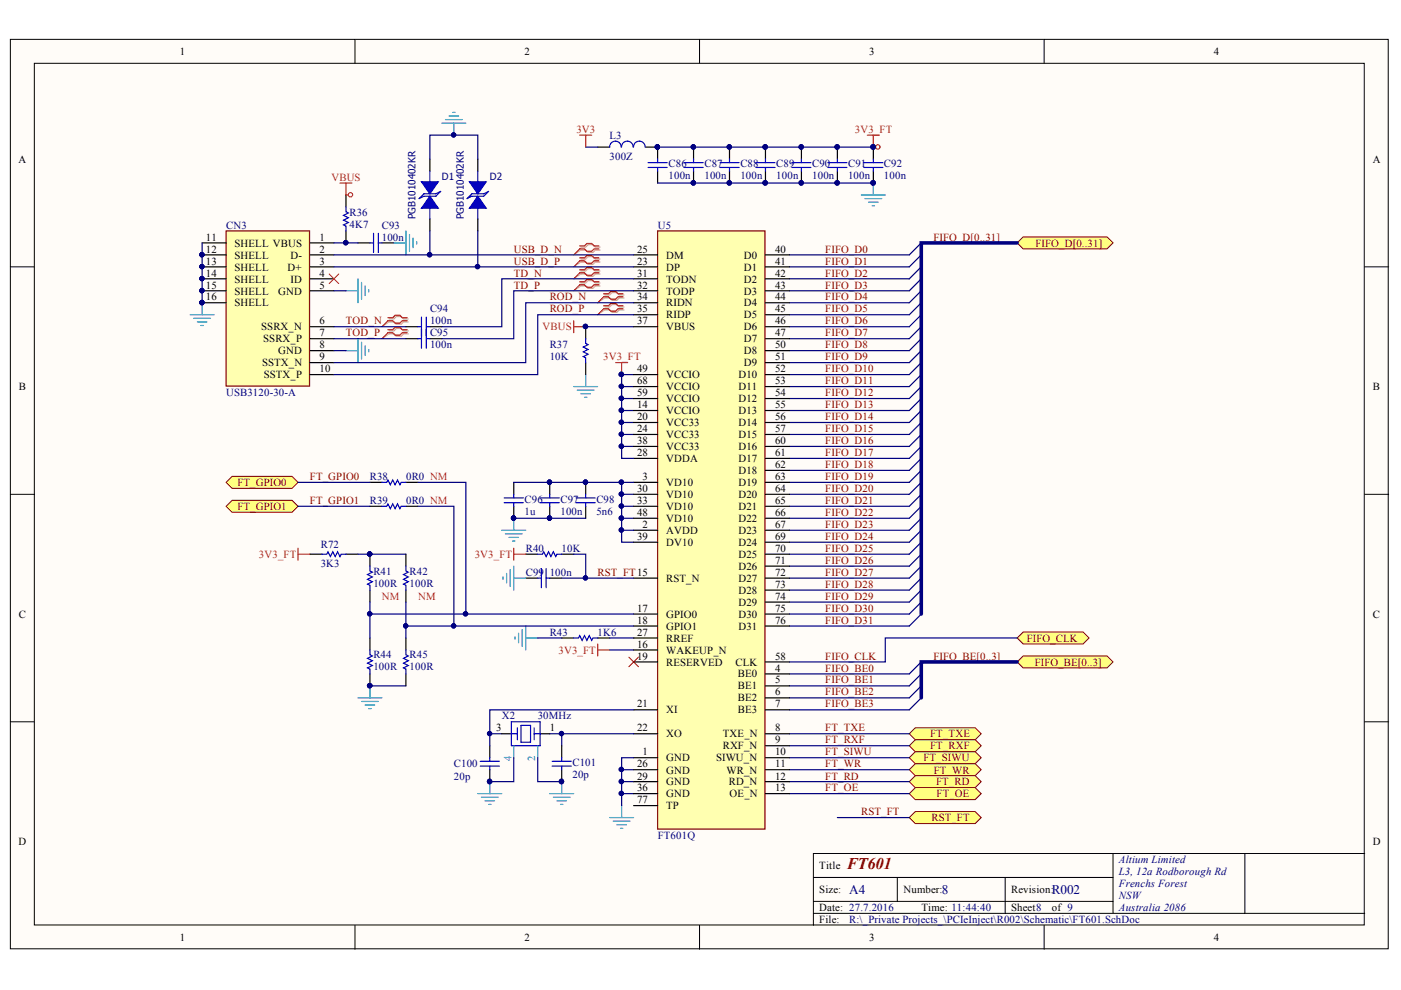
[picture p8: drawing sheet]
<svg xmlns="http://www.w3.org/2000/svg" width="297mm" height="210mm" viewBox="0 0 297 210" stroke-linecap="round" stroke-linejoin="round" font-family="sans-serif">
<defs><g id="words">
<text font-size="3.5" fill="#800000" x="179.5" y="184.3">FT601</text>
<g font-size="2.8" fill="#000080">
<text x="180.1" y="189.5">A4</text>
<text x="199.7" y="189.5">8</text>
<text x="223" y="189.5">R002</text>
</g>
<g font-size="2.3">
<text x="38.1" y="11.7">1</text>
<text x="111.2" y="11.7">2</text>
<text x="184.3" y="11.7">3</text>
<text x="257.4" y="11.7">4</text>
<text x="3.9" y="34.5">A</text>
<text x="291.1" y="34.5">A</text>
<text x="43.6" y="51">11</text>
<text x="43.6" y="53.6">12</text>
<text x="49.7" y="52.3">SHELL VBUS</text>
<text x="67.7" y="51">1</text>
<text x="67.7" y="53.6">2</text>
<text x="135.1" y="53.6">25</text>
<text x="164.3" y="53.6">40</text>
<text x="43.6" y="56.1">13</text>
<text x="43.6" y="58.6">14</text>
<text x="49.7" y="54.8">SHELL</text>
<text x="49.7" y="57.4">SHELL</text>
<text x="49.7" y="59.9">SHELL</text>
<text x="61" y="57.4">D+</text>
<text x="61.6" y="54.8">D-</text>
<text x="61.6" y="59.9">ID</text>
<text x="67.7" y="56.1">3</text>
<text x="67.7" y="58.6">4</text>
<text x="135.1" y="56.1">23</text>
<text x="135.1" y="58.6">31</text>
<text x="141.2" y="57.4">DP</text>
<text x="141.2" y="54.8">DM</text>
<text x="141.2" y="59.9">TODN</text>
<text x="157.7" y="54.8">D0</text>
<text x="157.7" y="57.4">D1</text>
<text x="157.7" y="59.9">D2</text>
<text x="164.3" y="56.1">41</text>
<text x="164.3" y="58.6">42</text>
<text x="43.6" y="61.2">15</text>
<text x="43.6" y="63.7">16</text>
<text x="49.7" y="62.4">SHELL</text>
<text x="49.7" y="65">SHELL</text>
<text x="58.9" y="62.4">GND</text>
<text x="67.7" y="61.2">5</text>
<text x="135.1" y="61.2">32</text>
<text x="135.1" y="63.7">34</text>
<text x="141.2" y="62.4">TODP</text>
<text x="141.2" y="65">RIDN</text>
<text x="157.7" y="62.4">D3</text>
<text x="157.7" y="65">D4</text>
<text x="164.3" y="61.2">43</text>
<text x="164.3" y="63.7">44</text>
<text x="55.4" y="70">SSRX_N</text>
<text x="67.7" y="68.8">6</text>
<text x="67.7" y="71.3">7</text>
<text x="135.1" y="66.2">35</text>
<text x="135.1" y="68.8">37</text>
<text x="141.2" y="67.5">RIDP</text>
<text x="141.2" y="70">VBUS</text>
<text x="157.7" y="67.5">D5</text>
<text x="157.7" y="70">D6</text>
<text x="164.3" y="66.2">45</text>
<text x="164.3" y="68.8">46</text>
<text x="164.3" y="71.3">47</text>
<text x="55.6" y="77.7">SSTX_N</text>
<text x="55.8" y="72.6">SSRX_P</text>
<text x="58.9" y="75.1">GND</text>
<text x="67.7" y="73.8">8</text>
<text x="67.7" y="76.4">9</text>
<text x="157.7" y="72.6">D7</text>
<text x="157.7" y="75.1">D8</text>
<text x="157.7" y="77.7">D9</text>
<text x="164.3" y="73.8">50</text>
<text x="164.3" y="76.4">51</text>
<text x="4" y="82.7">B</text>
<text x="55.9" y="80.2">SSTX_P</text>
<text x="67.7" y="78.9">10</text>
<text x="135.1" y="78.9">49</text>
<text x="135.1" y="81.5">68</text>
<text x="135.1" y="84">59</text>
<text x="141.2" y="80.2">VCCIO</text>
<text x="141.2" y="82.7">VCCIO</text>
<text x="156.5" y="80.2">D10</text>
<text x="156.5" y="82.7">D11</text>
<text x="164.3" y="78.9">52</text>
<text x="164.3" y="81.5">53</text>
<text x="164.3" y="84">54</text>
<text x="291.1" y="82.7">B</text>
<text x="135.1" y="86.5">14</text>
<text x="135.1" y="89.1">20</text>
<text x="141.2" y="87.8">VCCIO</text>
<text x="141.2" y="85.3">VCCIO</text>
<text x="156.5" y="85.3">D12</text>
<text x="156.5" y="87.8">D13</text>
<text x="164.3" y="86.5">55</text>
<text x="164.3" y="89.1">56</text>
<text x="135.1" y="91.6">24</text>
<text x="135.1" y="94.1">38</text>
<text x="141.2" y="90.3">VCC33</text>
<text x="141.2" y="92.9">VCC33</text>
<text x="141.2" y="95.4">VCC33</text>
<text x="156.5" y="90.3">D14</text>
<text x="156.5" y="92.9">D15</text>
<text x="156.5" y="95.4">D16</text>
<text x="164.3" y="91.6">57</text>
<text x="164.3" y="94.1">60</text>
<text x="135.1" y="96.7">28</text>
<text x="136.2" y="101.7">3</text>
<text x="141.2" y="97.9">VDDA</text>
<text x="156.5" y="97.9">D17</text>
<text x="156.5" y="100.5">D18</text>
<text x="164.3" y="96.7">61</text>
<text x="164.3" y="99.2">62</text>
<text x="164.3" y="101.7">63</text>
<text x="135.1" y="104.4">30</text>
<text x="135.1" y="106.9">33</text>
<text x="141.2" y="103">VD10</text>
<text x="141.2" y="105.6">VD10</text>
<text x="156.5" y="103">D19</text>
<text x="156.5" y="105.6">D20</text>
<text x="164.3" y="104.4">64</text>
<text x="164.3" y="106.9">65</text>
<text x="135.1" y="109.4">48</text>
<text x="136.2" y="112">2</text>
<text x="141.2" y="113.2">AVDD</text>
<text x="141.2" y="108.2">VD10</text>
<text x="141.2" y="110.7">VD10</text>
<text x="156.5" y="108.2">D21</text>
<text x="156.5" y="110.7">D22</text>
<text x="156.5" y="113.2">D23</text>
<text x="164.3" y="109.4">66</text>
<text x="164.3" y="112">67</text>
<text x="135.1" y="114.5">39</text>
<text x="141.2" y="115.8">DV10</text>
<text x="156.5" y="115.8">D24</text>
<text x="156.5" y="118.3">D25</text>
<text x="164.3" y="114.5">69</text>
<text x="164.3" y="117">70</text>
<text x="164.3" y="119.6">71</text>
<text x="141.2" y="123.4">RST_N</text>
<text x="156.5" y="120.8">D26</text>
<text x="156.5" y="123.4">D27</text>
<text x="156.5" y="125.9">D28</text>
<text x="164.3" y="122.1">72</text>
<text x="164.3" y="124.6">73</text>
<text x="4" y="131">C</text>
<text x="135.1" y="129.7">17</text>
<text x="141.2" y="131">GPIO0</text>
<text x="156.5" y="128.4">D29</text>
<text x="156.5" y="131">D30</text>
<text x="164.3" y="127.2">74</text>
<text x="164.3" y="129.7">75</text>
<text x="291.1" y="131">C</text>
<text x="135.1" y="137.3">16</text>
<text x="135.1" y="132.2">18</text>
<text x="135.1" y="134.8">27</text>
<text x="141.2" y="133.5">GPIO1</text>
<text x="141.2" y="136">RREF</text>
<text x="156.5" y="133.5">D31</text>
<text x="164.3" y="132.2">76</text>
<text x="135.1" y="139.8">19</text>
<text x="141.2" y="138.6">WAKEUP_N</text>
<text x="141.2" y="141.1">RESERVED</text>
<text x="156" y="141.1">CLK</text>
<text x="156.5" y="143.6">BE0</text>
<text x="164.3" y="142.4">4</text>
<text x="164.3" y="139.8">58</text>
<text x="135.1" y="150">21</text>
<text x="156.5" y="146.2">BE1</text>
<text x="156.5" y="148.7">BE2</text>
<text x="164.3" y="144.9">5</text>
<text x="164.3" y="147.4">6</text>
<text x="164.3" y="150">7</text>
<text x="105.2" y="155">3</text>
<text x="116.5" y="155">1</text>
<text x="135.1" y="155">22</text>
<text x="141.2" y="151.2">XI</text>
<text x="156.5" y="151.2">BE3</text>
<text x="164.3" y="155">8</text>
<text x="136.2" y="160.1">1</text>
<text x="141.2" y="161.4">GND</text>
<text x="141.2" y="156.3">XO</text>
<text x="151.8" y="161.4">SIWU_N</text>
<text x="153.2" y="156.3">TXE_N</text>
<text x="153.2" y="158.9">RXF_N</text>
<text x="164.3" y="157.6">9</text>
<text x="164.3" y="160.1">10</text>
<text x="135.1" y="162.7">26</text>
<text x="135.1" y="165.3">29</text>
<text x="135.1" y="167.8">36</text>
<text x="141.2" y="164">GND</text>
<text x="141.2" y="166.5">GND</text>
<text x="154" y="164">WR_N</text>
<text x="154.5" y="166.5">RD_N</text>
<text x="164.3" y="162.7">11</text>
<text x="164.3" y="165.3">12</text>
<text x="164.3" y="167.8">13</text>
<text x="135.1" y="170.3">77</text>
<text x="141.2" y="169.1">GND</text>
<text x="141.2" y="171.6">TP</text>
<text x="154.7" y="169.1">OE_N</text>
<text x="3.9" y="179.2">D</text>
<text x="291.1" y="179.2">D</text>
<text x="173.7" y="184.3">Title</text>
<text x="173.7" y="189.4">Size:</text>
<text x="191.6" y="189.4">Number:</text>
<text x="214.4" y="189.4">Revision:</text>
<text x="173.7" y="193.2">Date: 27.7.2016</text>
<text x="173.7" y="195.7">File:</text>
<text x="195.4" y="193.2">Time: 11:44:40</text>
<text x="214.4" y="193.2">Sheet8</text>
<text x="223" y="193.2">of 9</text>
<text x="38.1" y="199.5">1</text>
<text x="111.2" y="199.5">2</text>
<text x="184.3" y="199.5">3</text>
<text x="257.4" y="199.5">4</text>
</g>
<g font-size="2.3" fill="#ee0e22">
<text x="122.2" y="28.1">3V3</text>
<text x="181.2" y="28.1">3V3_FT</text>
<text x="70.3" y="38.3">VBUS</text>
<text x="115" y="70">VBUS</text>
<text x="127.9" y="76.4">3V3_FT</text>
<text x="54.9" y="118.3">3V3_FT</text>
<text x="100.6" y="118.3">3V3_FT</text>
<text x="80.9" y="127.2">NM</text>
<text x="88.6" y="127.2">NM</text>
<text x="118.4" y="138.6">3V3_FT</text>
</g>
<g font-size="2.3" fill="#000080">
<text x="129.2" y="29.4">L3</text>
<text x="129.2" y="34">300Z</text>
<text x="141.7" y="35.5">C86</text>
<text x="149.4" y="35.5">C87</text>
<text x="157" y="35.5">C88</text>
<text x="164.6" y="35.5">C89</text>
<text x="172.2" y="35.5">C90</text>
<text x="179.8" y="35.5">C91</text>
<text x="187.4" y="35.5">C92</text>
<text x="141.7" y="38">100n</text>
<text x="149.4" y="38">100n</text>
<text x="157" y="38">100n</text>
<text x="164.6" y="38">100n</text>
<text x="172.2" y="38">100n</text>
<text x="179.8" y="38">100n</text>
<text x="187.4" y="38">100n</text>
<text x="74.1" y="45.7">R36</text>
<text x="48" y="48.5">CN3</text>
<text x="74.1" y="48.2">4K7</text>
<text x="80.9" y="48.5">C93</text>
<text x="80.9" y="51">100n</text>
<text x="139.5" y="48.5">U5</text>
<text x="91.2" y="66.2">C94</text>
<text x="91.2" y="68.8">100n</text>
<text x="91.2" y="71.3">C95</text>
<text x="91.2" y="73.8">100n</text>
<text x="116.5" y="73.8">R37</text>
<text x="116.5" y="76.4">10K</text>
<text x="48" y="84">USB3120-30-A</text>
<text x="78.4" y="101.7">R38</text>
<text x="86.1" y="101.7">0R0 NM</text>
<text x="78.4" y="106.9">R39</text>
<text x="86.1" y="106.9">0R0 NM</text>
<text x="111.2" y="106.6">C96</text>
<text x="118.8" y="106.6">C97</text>
<text x="126.4" y="106.6">C98</text>
<text x="111.2" y="109.2">1u</text>
<text x="118.8" y="109.2">100n</text>
<text x="126.4" y="109.2">5n6</text>
<text x="68" y="116.3">R72</text>
<text x="111.5" y="117">R40</text>
<text x="119.1" y="117">10K</text>
<text x="68" y="120.3">3K3</text>
<text x="79.2" y="121.8">R41</text>
<text x="79.2" y="124.4">100R</text>
<text x="86.9" y="121.8">R42</text>
<text x="86.9" y="124.4">100R</text>
<text x="111.5" y="122.1">C99</text>
<text x="116.5" y="122.1">100n</text>
<text x="116.5" y="134.8">R43</text>
<text x="126.7" y="134.8">1K6</text>
<text x="79.2" y="139.6">R44</text>
<text x="79.2" y="142.1">100R</text>
<text x="86.9" y="139.6">R45</text>
<text x="86.9" y="142.1">100R</text>
<text x="106.4" y="152.5">X2</text>
<text x="114" y="152.5">30MHz</text>
<text x="96.2" y="162.7">C100</text>
<text x="96.2" y="165.3">20p</text>
<text x="121.4" y="162.4">C101</text>
<text x="121.4" y="165">20p</text>
<text x="139.5" y="177.9">FT601Q</text>
<text x="237.2" y="183">Altium Limited</text>
<text x="237.2" y="185.6">L3, 12a Rodborough Rd</text>
<text x="237.2" y="188.1">Frenchs Forest</text>
<text x="237.2" y="190.6">NSW</text>
<text x="180.1" y="195.7">R:\_Private Projects_\PCIeInject\R002\Schematic\FT601.SchDoc</text>
<text x="237.2" y="193.2">Australia 2086</text>
</g>
<g font-size="2.3" fill="#800000">
<text x="108.9" y="53.6">USB_D_N</text>
<text x="175" y="53.6">FIFO_D0</text>
<text x="197.9" y="51">FIFO_D[0..31]</text>
<text x="219.6" y="52.3">FIFO_D[0..31]</text>
<text x="108.9" y="56.1">USB_D_P</text>
<text x="108.9" y="58.6">TD_N</text>
<text x="175" y="56.1">FIFO_D1</text>
<text x="175" y="58.6">FIFO_D2</text>
<text x="108.9" y="61.2">TD_P</text>
<text x="116.5" y="63.7">ROD_N</text>
<text x="175" y="61.2">FIFO_D3</text>
<text x="175" y="63.7">FIFO_D4</text>
<text x="73.3" y="68.8">TOD_N</text>
<text x="73.3" y="71.3">TOD_P</text>
<text x="116.5" y="66.2">ROD_P</text>
<text x="175" y="66.2">FIFO_D5</text>
<text x="175" y="68.8">FIFO_D6</text>
<text x="175" y="71.3">FIFO_D7</text>
<text x="175" y="73.8">FIFO_D8</text>
<text x="175" y="76.4">FIFO_D9</text>
<text x="175" y="78.9">FIFO_D10</text>
<text x="175" y="81.5">FIFO_D11</text>
<text x="175" y="84">FIFO_D12</text>
<text x="175" y="86.5">FIFO_D13</text>
<text x="175" y="89.1">FIFO_D14</text>
<text x="175" y="91.6">FIFO_D15</text>
<text x="175" y="94.1">FIFO_D16</text>
<text x="65.7" y="101.7">FT_GPIO0</text>
<text x="175" y="96.7">FIFO_D17</text>
<text x="175" y="99.2">FIFO_D18</text>
<text x="175" y="101.7">FIFO_D19</text>
<text x="50.3" y="103">FT_GPIO0</text>
<text x="65.7" y="106.9">FT_GPIO1</text>
<text x="175" y="104.4">FIFO_D20</text>
<text x="175" y="106.9">FIFO_D21</text>
<text x="50.3" y="108.2">FT_GPIO1</text>
<text x="175" y="109.4">FIFO_D22</text>
<text x="175" y="112">FIFO_D23</text>
<text x="175" y="114.5">FIFO_D24</text>
<text x="175" y="117">FIFO_D25</text>
<text x="175" y="119.6">FIFO_D26</text>
<text x="126.7" y="122.1">RST_FT15</text>
<text x="175" y="122.1">FIFO_D27</text>
<text x="175" y="124.6">FIFO_D28</text>
<text x="175" y="127.2">FIFO_D29</text>
<text x="175" y="129.7">FIFO_D30</text>
<text x="175" y="132.2">FIFO_D31</text>
<text x="217.7" y="136">FIFO_CLK</text>
<text x="175" y="142.4">FIFO_BE0</text>
<text x="175" y="139.8">FIFO_CLK</text>
<text x="197.9" y="139.8">FIFO_BE[0..3]</text>
<text x="219.4" y="141.1">FIFO_BE[0..3]</text>
<text x="175" y="144.9">FIFO_BE1</text>
<text x="175" y="147.4">FIFO_BE2</text>
<text x="175" y="150">FIFO_BE3</text>
<text x="175" y="155">FT_TXE</text>
<text x="175" y="157.6">FT_RXF</text>
<text x="175" y="160.1">FT_SIWU</text>
<text x="195.8" y="161.4">FT_SIWU</text>
<text x="197.2" y="156.3">FT_TXE</text>
<text x="197.2" y="158.9">FT_RXF</text>
<text x="175" y="162.7">FT_WR</text>
<text x="175" y="165.3">FT_RD</text>
<text x="175" y="167.8">FT_OE</text>
<text x="198" y="164">FT_WR</text>
<text x="198.5" y="166.5">FT_RD</text>
<text x="182.6" y="172.9">RST_FT</text>
<text x="198.6" y="169.1">FT_OE</text>
<text x="197.5" y="174.1">RST_FT</text>
</g>
<g font-size="2.3" fill="#009cca">
<text x="108.4" y="161.3" transform="rotate(-90 108.4 161.3)">4</text>
<text x="113.5" y="161.3" transform="rotate(-90 113.5 161.3)">2</text>
</g>
<g font-size="2.1" fill="#000080">
<text x="93.7" y="38.1">D1</text>
<text x="103.9" y="38.1">D2</text>
<text x="88.1" y="46.4" transform="rotate(-90 88.1 46.4)">PGB1010402KR</text>
<text x="98.4" y="46.4" transform="rotate(-90 98.4 46.4)">PGB1010402KR</text>
</g>
</g></defs>
<g fill="#fffcf8" stroke="#000" stroke-width=".21">
<path d="M2.2 8.3h292.1v192.9h-292.1z"/>
<path d="M7.3 13.4h282v182.7h-282z"/>
</g>
<g fill="none" stroke="#000" stroke-width=".21">
<path d="M75.3 8.3v5.1M148.3 8.3v5.1M221.4 8.3v5.1M2.2 56.6h5.1M289.4 56.6h5M2.2 104.8h5.1M289.4 104.8h5M2.2 153h5.1M289.4 153h5M75.3 196.2v5.1M148.3 196.2v5.1M172.5 186h63.5"/>
<path d="M172.5 193.7h116.9M172.5 191.1h63.5M190.2 186v5.1M213.1 186v7.7M221.4 196.2v5.1M236 181v12.7M263.9 181h-91.4v15.2M289.4 181h-25.5v12.7"/>
</g>
<path d="M133.3 139.3l2.1 2.1M135.4 139.3l-2.1 2.1" fill="none" stroke="#f00" stroke-width=".21"/>
<path d="M185.2 38.8v2.5M182.6 41.3h5.1M183.4 42.1h3.5M184.1 42.9h2.1M184.9 43.6h.5M129.3 173.3h5M130 174.1h3.6M130.8 174.9h2M131.5 175.6h.6M131.8 170.8v2.5" fill="none" stroke="#009cca" stroke-width=".25"/>
<path d="M122.9 28.7h2.5M124.2 28.7v2.5M183.9 28.7h2.5M185.2 28.7v2.5M130.5 76.9h2.6M131.8 76.9v2.5" fill="none" stroke="#ee0e22" stroke-width=".25"/>
<g fill="#000080" stroke="#000080" stroke-width=".21">
<circle cx="131.7" cy="79.4" r=".47"/>
<circle cx="139.4" cy="31.2" r=".46"/>
<circle cx="147" cy="38.8" r=".46"/>
<circle cx="147" cy="31.2" r=".46"/>
<circle cx="154.6" cy="38.8" r=".46"/>
<circle cx="154.6" cy="31.2" r=".46"/>
<circle cx="162.2" cy="38.8" r=".47"/>
<circle cx="162.2" cy="31.2" r=".47"/>
<circle cx="169.9" cy="38.8" r=".46"/>
<circle cx="169.9" cy="31.2" r=".46"/>
<circle cx="177.5" cy="38.8" r=".46"/>
<circle cx="177.5" cy="31.2" r=".46"/>
<circle cx="185.1" cy="38.8" r=".46"/>
<circle cx="185.1" cy="31.2" r=".46"/>
</g>
<g fill="none" stroke="#000" stroke-width=".25">
<path d="M126.7 31.2h2.6M136.9 31.2h2.5v2.5M139.4 36.3v2.5M147 31.2v2.5M147 36.3v2.5M154.7 31.2v2.5M154.7 36.3v2.5M162.3 31.2v2.5M162.3 36.3v2.5M169.9 31.2v2.5M169.9 36.3v2.5M177.5 31.2v2.5"/>
<path d="M177.5 36.3v2.5M185.2 31.2v2.5M185.2 36.3v2.5"/>
</g>
<g fill="none" stroke="#00f" stroke-width=".25">
<path d="M131.7 31.2a1.22 1.22 0 0 0-1.2-1.3 1.22 1.22 0 0 0-1.2 1.3M134.2 31.2a1.23 1.23 0 0 0-1.2-1.3 1.23 1.23 0 0 0-1.2 1.3M136.8 31.2a1.23 1.23 0 0 0-1.3-1.3 1.23 1.23 0 0 0-1.2 1.3M137.4 34.5h4.1M137.4 35.5h4.1M139.4 33.7v.8M139.4 35.5v.8M145 34.5h4.1M145 35.5h4.1M147 33.7v.8M147 35.5v.8M152.6 34.5h4.1"/>
<path d="M152.6 35.5h4.1M154.7 33.7v.8M154.7 35.5v.8M160.3 34.5h4M160.3 35.5h4M162.3 33.7v.8M162.3 35.5v.8M167.9 34.5h4M167.9 35.5h4M169.9 33.7v.8M169.9 35.5v.8M175.5 34.5h4.1"/>
<path d="M175.5 35.5h4.1M177.5 33.7v.8M177.5 35.5v.8M183.1 34.5h4.1M183.1 35.5h4.1M185.2 33.7v.8M185.2 35.5v.8"/>
</g>
<g fill="none" stroke="#000080" stroke-width=".25">
<path d="M195.3 51.5l-2.5 2.5M195.3 54l-2.5 2.6M195.3 56.6l-2.5 2.5M195.3 59.1l-2.5 2.6M195.3 61.7l-2.5 2.5M195.3 64.2l-2.5 2.5M195.3 66.7l-2.5 2.6M195.3 69.3l-2.5 2.5M195.3 71.8l-2.5 2.5M195.3 74.3l-2.5 2.6M195.3 76.9l-2.5 2.5M195.3 79.4l-2.5 2.6"/>
<path d="M195.3 82l-2.5 2.5M195.3 84.5l-2.5 2.5M195.3 87l-2.5 2.6M195.3 89.6l-2.5 2.5M195.3 92.1l-2.5 2.6M195.3 94.7l-2.5 2.5M195.3 97.2l-2.5 2.5M195.3 99.7l-2.5 2.6M195.3 102.3l-2.5 2.5M195.3 104.8l-2.5 2.5M195.3 107.3l-2.5 2.6M195.3 109.9l-2.5 2.5"/>
<path d="M195.3 112.4l-2.5 2.6M195.3 115l-2.5 2.5M195.3 117.5l-2.5 2.5M195.3 120l-2.5 2.6M195.3 122.6l-2.5 2.5M195.3 125.1l-2.5 2.6M195.3 127.7l-2.5 2.5M195.3 130.2l-2.5 2.5M195.3 142.9l-2.5 2.5M195.3 145.4l-2.5 2.6M195.3 148l-2.5 2.5M195.3 140.3l-2.5 2.6"/>
</g>
<g fill="#ffff80" stroke="#800000" stroke-width=".21">
<path d="M215.7 51.5l1.2-1.3h17.8l1.3 1.3-1.3 1.3h-17.8z" fill-rule="evenodd"/>
<path d="M215.7 140.3l1.2-1.2h17.8l1.3 1.2-1.3 1.3h-17.8z" fill-rule="evenodd"/>
</g>
<path d="M108.9 102.3v2.5M108.9 107.3v2.6M111.5 117.5h2.5M116.6 102.3v2.5M116.6 107.3v2.6M119.1 117.5h2.5M124.2 102.3v2.5M124.2 107.3v2.6M111.5 122.6h2.5M116.6 122.6h2.5" fill="none" stroke="#000" stroke-width=".25"/>
<g fill="#000080" stroke="#000080" stroke-width=".21">
<circle cx="116.5" cy="109.8" r=".46"/>
<circle cx="116.5" cy="102.2" r=".46"/>
<circle cx="108.9" cy="109.8" r=".46"/>
<circle cx="124.1" cy="102.2" r=".46"/>
<circle cx="119" cy="165.7" r=".46"/>
<circle cx="103.8" cy="165.7" r=".46"/>
</g>
<g fill="none" stroke="#00f" stroke-width=".25">
<path d="M106.9 105.6h4.1M106.9 106.6h4.1M108.9 104.8v.8M108.9 106.6v.7M114 117.5h1l.3-.5 .5 1 .5-1 .5 1 .5-1 .5 1 .3-.5h1M114.5 105.6h4.1M114.5 106.6h4.1M116.6 104.8v.8M116.6 106.6v.7M122.1 105.6h4.1M122.1 106.6h4.1M124.2 104.8v.8"/>
<path d="M124.2 106.6v.7M114 122.6h.8M114.8 120.5v4.1M115.8 120.5v4.1M115.8 122.6h.8"/>
</g>
<g fill="none" stroke="#009cca" stroke-width=".25">
<path d="M106.4 112.4h5.1M107.1 113.2h3.6M107.9 113.9h2M108.7 114.7h.5M108.9 109.9v2.5M106.6 122.3v.5M107.4 121.6v2M108.2 120.8v3.6M108.9 120v5.1M108.9 122.6h2.6M101.3 168.3h5.1M102.1 169h3.5"/>
<path d="M102.8 169.8h2.1M103.6 170.6h.5M103.8 165.7v2.6M116.6 168.3h5M117.3 169h3.6M118.1 169.8h2M118.8 170.6h.5M119.1 165.7v2.6"/>
</g>
<path d="M108.9 116.2v2.6M108.9 117.5h2.6" fill="none" stroke="#ee0e22" stroke-width=".25"/>
<path d="M192.8 173.3l1.3-1.2h12.7l1.2 1.2-1.2 1.3h-12.7z" fill-rule="evenodd" fill="#ffff80" stroke="#800000" stroke-width=".21"/>
<path d="M63.2 116.2v2.6M63.2 117.5h2.5M126.7 136.5v2.6M126.7 137.8h2.6" fill="none" stroke="#ee0e22" stroke-width=".25"/>
<path d="M78.4 107.3h2.6M78.4 102.3h2.6M86.1 107.3h2.5M86.1 102.3h2.5M119.1 135.3h2.5M126.7 135.3h2.6" fill="none" stroke="#000" stroke-width=".25"/>
<path d="M81 107.3h1l.2-.5 .6 1.1 .5-1.1 .5 1.1 .5-1.1 .5 1.1 .2-.6h1.1M81 102.3h1l.2-.5 .6 1 .5-1 .5 1 .5-1 .5 1 .2-.5h1.1M121.6 135.3h1.1l.2-.5 .5 1 .5-1 .5 1 .5-1 .5 1 .3-.5h1" fill="none" stroke="#00f" stroke-width=".25"/>
<path d="M109.2 135v.5M109.9 134.3v2M110.7 133.5v3.5M111.5 132.7v5.1M111.5 135.3h2.5M75.9 148h5.1M76.7 148.7h3.5M77.4 149.5h2.1M78.2 150.2h.5M78.4 145.4v2.6" fill="none" stroke="#009cca" stroke-width=".25"/>
<circle cx="78.4" cy="145.4" r=".46" fill="#000080" stroke="#000080" stroke-width=".21"/>
<g fill="#ffff80" stroke="#800000" stroke-width=".21">
<path d="M47.9 102.3l1.3-1.3h12.7l1.3 1.3-1.3 1.2h-12.7z" fill-rule="evenodd"/>
<path d="M47.9 107.3l1.3-1.2h12.7l1.3 1.2-1.3 1.3h-12.7z" fill-rule="evenodd"/>
<path d="M192.8 155.6l1.3-1.3h12.7l1.2 1.3-1.2 1.2h-12.7z" fill-rule="evenodd"/>
<path d="M192.8 158.1l1.3-1.3h12.7l1.2 1.3-1.2 1.3h-12.7z" fill-rule="evenodd"/>
<path d="M192.8 160.7l1.3-1.3h12.7l1.2 1.3-1.2 1.2h-12.7z" fill-rule="evenodd"/>
<path d="M192.8 163.2l1.3-1.3h12.7l1.2 1.3-1.2 1.3h-12.7z" fill-rule="evenodd"/>
<path d="M192.8 165.7l1.3-1.2h12.7l1.2 1.2-1.2 1.3h-12.7z" fill-rule="evenodd"/>
<path d="M192.8 168.3l1.3-1.3h12.7l1.2 1.3-1.2 1.2h-12.7z" fill-rule="evenodd"/>
<path d="M215.7 135.3l1.2-1.3h12.7l1.3 1.3-1.3 1.2h-12.7z" fill-rule="evenodd"/>
</g>
<path d="M47.9 49h17.7v32.9h-17.7z" fill="#ffffb0" stroke="#800000" stroke-width=".25"/>
<g fill="none" stroke="#000" stroke-width=".25">
<path d="M42.9 51.5h5M42.9 54h5M42.9 56.6h5M42.9 59.1h5M65.7 51.5h5.1M65.7 54h5.1M65.7 56.6h5.1M65.7 59.1h5.1M73.4 41.3v2.6M73.4 49v2.5M75.9 51.5h2.5M81 51.5h2.5"/>
<path d="M42.9 61.7h5M42.9 64.2h5M65.7 61.7h5.1M65.7 69.3h5.1M65.7 71.8h5.1M65.7 74.3h5.1M65.7 76.9h5.1M65.7 79.4h5.1M86.1 69.3h2.5M86.1 71.8h2.5M91.1 69.3h2.6M91.1 71.8h2.6"/>
<path d="M124.2 69.3v2.5M124.2 76.9v2.5"/>
</g>
<g fill="#000080" stroke="#000080" stroke-width=".21">
<circle cx="42.8" cy="54" r=".46"/>
<circle cx="42.8" cy="56.5" r=".46"/>
<circle cx="42.8" cy="59.1" r=".46"/>
<circle cx="42.8" cy="61.6" r=".46"/>
<circle cx="42.8" cy="64.2" r=".46"/>
<circle cx="124.1" cy="69.2" r=".46"/>
<circle cx="73.3" cy="51.4" r=".46"/>
</g>
<path d="M72.1 38.8h2.5M73.4 38.8v2.5M121.6 68v2.5M121.6 69.3h2.6" fill="none" stroke="#ee0e22" stroke-width=".25"/>
<g fill="none" stroke="#009cca" stroke-width=".25">
<path d="M75.9 59.1v5.1M76.7 59.9v3.5M83.5 51.5h2.6M86.1 49v5M86.8 49.7v3.6M87.6 50.5v2M88.3 51.2v.6M40.3 66.7h5.1M41.1 67.5h3.5M41.8 68.3h2.1M42.6 69h.5M42.9 64.2v2.5"/>
<path d="M73.4 61.7h2.5M73.4 74.3h2.5M75.9 71.8v5.1M76.7 72.6v3.5M77.4 60.6v2.1M77.4 73.3v2.1M78.2 61.4v.5M78.2 74.1v.5M124.2 79.4v2.6M121.6 82h5.1M122.4 82.7h3.6M123.2 83.5h2"/>
<path d="M123.9 84.2h.5"/>
</g>
<g fill="none" stroke="#00f" stroke-width=".25">
<path d="M91.1 36.3v2.5M73.4 43.9v1l.5 .3-1.1 .5 1.1 .5-1.1 .5 1.1 .5-1.1 .5 .6 .2v1.1M78.4 51.5h.8M79.2 49.5v4M80.2 49.5v4M80.2 51.5h.8M91.1 43.9v2.5M88.6 69.3h.8M88.6 71.8h.8M89.4 67.2v6.6M90.4 67.2v6.6M90.4 69.3h.7"/>
<path d="M90.4 71.8h.7M124.2 71.8v1l.5 .3-1 .5 1 .5-1 .5 1 .5-1 .5 .5 .3v1"/>
</g>
<g fill="none" stroke="#d0a19e" stroke-width=".25">
<path d="M123.2 52.4h1l.5-.5h1l.5 .5h1M123.2 53h1l.5 .5h1l.5-.5h1M123.2 54.9h1l.5-.5h1l.5 .5h1M123.2 55.6h1l.5 .5h1l.5-.5h1M123.2 57.5h1l.5-.5h1l.5 .5h1M123.2 58.1h1l.5 .5h1l.5-.5h1M82.5 67.6h1l.5-.5h1l.5 .5h1.1M82.5 68.3h1l.5 .5h1l.5-.5h1.1M82.5 70.2h1l.5-.6h1l.5 .6h1.1M82.5 70.8h1l.5 .5h1l.5-.5h1.1M123.2 60h1l.5-.5h1l.5 .5h1M123.2 60.6h1l.5 .5h1l.5-.5h1"/>
<path d="M128.2 62.5h1.1l.5-.5h1l.5 .5h1M128.2 63.2h1.1l.5 .5h1l.5-.5h1M128.2 65.1h1.1l.5-.5h1l.5 .5h1M128.2 65.7h1.1l.5 .5h1l.5-.5h1"/>
</g>
<path d="M123.2 53l-1.6 1M123.2 55.6l-1.6 1M123.2 58.1l-1.6 1M82.5 68.3l-1.5 1M82.5 70.8l-1.5 1M123.2 60.6l-1.6 1.1M128.2 63.2l-1.5 1M128.2 65.7l-1.5 1" fill="none" stroke="#d0a19e" stroke-width=".21"/>
<g fill="none" stroke="#f00" stroke-width=".25">
<path d="M122.9 52.1h1l.5-.5h1l.6 .5h1M122.9 52.8h1l.5 .5h1l.6-.5h1M122.9 54.7h1l.5-.5h1l.6 .5h1M122.9 55.3h1l.5 .5h1l.6-.5h1M122.9 57.2h1l.5-.5h1l.6 .5h1M122.9 57.8h1l.5 .6h1l.6-.6h1M122.9 59.7h1l.5-.5h1l.6 .5h1M82.2 67.4h1.1l.5-.5h1l.5 .5h1M82.2 68h1.1l.5 .5h1l.5-.5h1M82.2 69.9h1.1l.5-.5h1l.5 .5h1M82.2 70.5h1.1l.5 .5h1l.5-.5h1M122.9 60.4h1l.5 .5h1l.6-.5h1"/>
<path d="M128 62.3h1l.5-.5h1l.5 .5h1.1M128 62.9h1l.5 .5h1l.5-.5h1.1M128 64.8h1l.5-.5h1l.5 .5h1.1M128 65.5h1l.5 .5h1l.5-.5h1.1"/>
</g>
<path d="M69.8 58.1l2 2M71.8 58.1l-2 2M122.9 52.8l-1.3 1.2M122.9 55.3l-1.3 1.3M122.9 57.8l-1.3 1.3M82.2 68l-1.2 1.3M82.2 70.5l-1.2 1.3M122.9 60.4l-1.3 1.3M128 62.9l-1.3 1.3M128 65.5l-1.3 1.2" fill="none" stroke="#f00" stroke-width=".21"/>
<path d="M89.4 38.6h3.5l-1.8 2.5z" fill="#00f"/>
<path d="M89.4 38.6h3.5l-1.8 2.5z" fill="none" stroke="#00f" stroke-width=".25"/>
<path d="M91.1 41.6l1.8 2.5h-3.5z" fill="#00f"/>
<path d="M101.3 36.3v2.5M88.9 42.1l1-1h2.5l1-.5-1 1h-2.5zM91.1 41.6l1.8 2.5h-3.5zM101.3 43.9v2.5" fill="none" stroke="#00f" stroke-width=".25"/>
<path d="M91.1 33.7v2.6M91.1 46.4v2.6" fill="none" stroke="#000" stroke-width=".25"/>
<path d="M99.5 38.6h3.6l-1.8 2.5z" fill="#00f"/>
<path d="M99.5 38.6h3.6l-1.8 2.5z" fill="none" stroke="#00f" stroke-width=".25"/>
<path d="M101.3 41.6l1.8 2.5h-3.6z" fill="#00f"/>
<g fill="none" stroke="#00f" stroke-width=".25">
<path d="M99 42.1l1-1h2.6l1-.5-1 1h-2.6zM101.3 41.6l1.8 2.5h-3.6zM68.3 117.5h1l.2-.5 .5 1 .6-1 .5 1 .5-1 .5 1 .2-.5h1.1M78.4 137.8v1l.5 .3-1 .5 1 .5-1 .5 1 .5-1 .5 .5 .3v1M78.4 120v1.1l.5 .2-1 .5 1 .5-1 .5 1 .5-1 .5 .5 .3v1M86.1 137.8v1l.5 .3-1.1 .5 1.1 .5-1.1 .5 1.1 .5-1.1 .5 .6 .3v1M86.1 120v1.1l.5 .2-1.1 .5 1.1 .5-1.1 .5 1.1 .5-1.1 .5 .6 .3v1M108.4 153h6.1v5.1h-6.1zM108.4 155.6h1.3M109.7 154.3v2.5M110.5 153.8h2v3.6h-2zM113.2 154.3v2.5"/>
<path d="M113.2 155.6h1.3M101.8 161.4h4.1M101.8 162.4h4.1M103.8 160.7v.7M103.8 162.4v.8M117.1 161.4h4M117.1 162.4h4M119.1 160.7v.7M119.1 162.4v.8"/>
</g>
<g fill="none" stroke="#000" stroke-width=".25">
<path d="M101.3 33.7v2.6M101.3 46.4v2.6M65.7 117.5h2.6M73.4 117.5h2.5M78.4 117.5v2.5M86.1 117.5v2.5M78.4 125.1v2.6M78.4 135.3v2.5M86.1 125.1v2.6M86.1 135.3v2.5M78.4 142.9v2.5M86.1 142.9v2.5"/>
<path d="M103.8 158.1v2.6M106.4 155.6h2M114.5 155.6h2.1M119.1 158.1v2.6M103.8 163.2v2.5M119.1 163.2v2.5"/>
</g>
<g fill="none" stroke="#000080" stroke-width=".25">
<path d="M91.1 33.7v-5h10.2v5M124.2 31.2h2.5M139.4 38.8h45.8M139.4 31.2h45.8M42.9 51.5v12.7M70.8 51.5h5.1M91.1 49v5M101.3 49v7.6M167.4 54h25.4M167.4 56.6h25.4M167.4 59.1h25.4M70.8 71.8h15.3"/>
<path d="M70.8 69.3h15.3M70.8 61.7h2.6M70.8 74.3h2.6M124.2 69.3h10.1M131.8 79.4h2.5M167.4 61.7h25.4M167.4 64.2h25.4M167.4 66.7h25.4M167.4 69.3h25.4M167.4 71.8h25.4M167.4 74.3h25.4M167.4 76.9h25.4"/>
<path d="M167.4 79.4h25.4M131.8 82h2.5M131.8 84.5h2.5M131.8 87h2.5M131.8 89.6h2.5M131.8 92.1h2.5M131.8 94.7h2.5M167.4 82h25.4M167.4 84.5h25.4M167.4 87h25.4M167.4 89.6h25.4M167.4 92.1h25.4"/>
<path d="M167.4 94.7h25.4M167.4 97.2h25.4M167.4 99.7h25.4M63.2 102.3h15.2M63.2 107.3h15.2M75.9 117.5h10.2M88.6 102.3h10.2v27.9M88.6 107.3h7.6v25.4M108.9 109.9h15.3M108.9 102.3h22.9M121.6 117.5h2.6v5.1M131.8 112.4v2.6h2.5"/>
<path d="M131.8 104.8h2.5M131.8 107.3h2.5M131.8 109.9h2.5M167.4 102.3h25.4M167.4 104.8h25.4M167.4 107.3h25.4M167.4 109.9h25.4M167.4 112.4h25.4M167.4 115h25.4M167.4 117.5h25.4M78.4 127.7v7.6M86.1 127.7v7.6"/>
<path d="M114 135.3h5.1M129.3 137.8h5M129.3 135.3h5M167.4 120h25.4M167.4 122.6h25.4M167.4 125.1h25.4M167.4 127.7h25.4M167.4 130.2h25.4M167.4 132.7h25.4M215.7 135.3h-28v5h-20.3M78.4 145.4h7.7M103.8 155.6h2.6"/>
<path d="M119.1 155.6v2.5M167.4 145.4h25.4M167.4 148h25.4M167.4 142.9h25.4M167.4 150.5h25.4M167.4 155.6h25.4M167.4 158.1h25.4M108.9 160.7v5h-5.1M114 160.7v5h5.1M131.8 163.2h2.5M131.8 165.7h2.5M131.8 168.3h2.5"/>
<path d="M167.4 160.7h25.4M167.4 163.2h25.4M167.4 165.7h25.4M167.4 168.3h25.4M177.5 173.3h15.3"/>
</g>
<g fill="#000080" stroke="#000080" stroke-width=".21">
<circle cx="131.7" cy="163.1" r=".46"/>
<circle cx="131.7" cy="165.7" r=".47"/>
<circle cx="131.7" cy="168.2" r=".46"/>
<circle cx="131.7" cy="87" r=".47"/>
<circle cx="131.7" cy="89.5" r=".46"/>
<circle cx="131.7" cy="92.1" r=".46"/>
<circle cx="131.7" cy="94.6" r=".47"/>
<circle cx="131.7" cy="79.4" r=".47"/>
<circle cx="131.7" cy="81.9" r=".46"/>
<circle cx="131.7" cy="84.4" r=".46"/>
<circle cx="185.1" cy="38.8" r=".46"/>
<circle cx="177.5" cy="38.8" r=".46"/>
<circle cx="169.9" cy="38.8" r=".46"/>
<circle cx="162.2" cy="38.8" r=".47"/>
<circle cx="154.6" cy="38.8" r=".46"/>
<circle cx="147" cy="38.8" r=".46"/>
<circle cx="108.9" cy="109.8" r=".46"/>
<circle cx="116.5" cy="109.8" r=".46"/>
<circle cx="131.7" cy="112.4" r=".46"/>
<circle cx="131.7" cy="109.8" r=".47"/>
<circle cx="131.7" cy="107.3" r=".46"/>
<circle cx="131.7" cy="104.8" r=".46"/>
<circle cx="116.5" cy="102.2" r=".46"/>
<circle cx="124.1" cy="102.2" r=".46"/>
<circle cx="131.7" cy="102.2" r=".47"/>
<circle cx="124.1" cy="122.5" r=".46"/>
<circle cx="103.8" cy="155.5" r=".46"/>
<circle cx="119" cy="155.5" r=".46"/>
<circle cx="78.4" cy="145.4" r=".46"/>
<circle cx="98.7" cy="130.1" r=".46"/>
<circle cx="96.2" cy="132.7" r=".46"/>
<circle cx="124.1" cy="69.2" r=".46"/>
<circle cx="42.8" cy="64.2" r=".46"/>
<circle cx="42.8" cy="61.6" r=".46"/>
<circle cx="42.8" cy="59.1" r=".46"/>
<circle cx="42.8" cy="56.5" r=".46"/>
<circle cx="42.8" cy="54" r=".46"/>
<circle cx="73.3" cy="51.4" r=".46"/>
<circle cx="91.1" cy="54" r=".47"/>
<circle cx="101.2" cy="56.5" r=".46"/>
<circle cx="96.2" cy="28.6" r=".46"/>
<circle cx="139.4" cy="31.2" r=".46"/>
<circle cx="147" cy="31.2" r=".46"/>
<circle cx="154.6" cy="31.2" r=".46"/>
<circle cx="162.2" cy="31.2" r=".47"/>
<circle cx="169.9" cy="31.2" r=".46"/>
<circle cx="177.5" cy="31.2" r=".46"/>
<circle cx="185.1" cy="31.2" r=".46"/>
<circle cx="78.4" cy="117.5" r=".47"/>
<circle cx="86" cy="132.7" r=".46"/>
<circle cx="78.4" cy="130.1" r=".46"/>
<circle cx="103.8" cy="165.7" r=".46"/>
<circle cx="119" cy="165.7" r=".46"/>
</g>
<path d="M215.7 51.5h-20.4v78.7M215.7 140.3h-20.4v7.7" fill="none" stroke="#000080" stroke-width=".76"/>
<path d="M93.7 26.1h5.1M94.4 25.4h3.6M95.2 24.6h2M96 23.8h.5M96.2 26.1v2.6M108.9 158.1v2.6M114 158.1v2.6" fill="none" stroke="#009cca" stroke-width=".25"/>
<g fill="none" stroke="#f00" stroke-width=".21">
<path d="M185.2 31.2h.5M73.4 41.3h.5"/>
<circle cx="186.1" cy="31.2" r=".47"/>
<circle cx="74.3" cy="41.3" r=".46"/>
</g>
<path d="M139.4 49h22.8v126.8h-22.8z" fill="#ffffb0" stroke="#800000" stroke-width=".25"/>
<g fill="none" stroke="#000" stroke-width=".25">
<path d="M134.3 56.6h5.1M134.3 54h5.1M134.3 59.1h5.1M162.3 56.6h5.1M162.3 54h5.1M162.3 59.1h5.1M134.3 61.7h5.1M134.3 64.2h5.1M134.3 66.7h5.1M134.3 69.3h5.1M134.3 79.4h5.1M162.3 61.7h5.1"/>
<path d="M162.3 64.2h5.1M162.3 66.7h5.1M162.3 69.3h5.1M162.3 71.8h5.1M162.3 74.3h5.1M162.3 76.9h5.1M162.3 79.4h5.1M134.3 87h5.1M134.3 89.6h5.1M134.3 92.1h5.1M134.3 97.2h5.1M134.3 94.7h5.1"/>
<path d="M134.3 82h5.1M134.3 84.5h5.1M162.3 87h5.1M162.3 89.6h5.1M162.3 92.1h5.1M162.3 97.2h5.1M162.3 94.7h5.1M162.3 82h5.1M162.3 84.5h5.1M162.3 99.7h5.1M134.3 112.4h5.1M134.3 102.3h5.1"/>
<path d="M134.3 104.8h5.1M134.3 107.3h5.1M134.3 115h5.1M134.3 109.9h5.1M162.3 112.4h5.1M162.3 102.3h5.1M162.3 104.8h5.1M162.3 107.3h5.1M162.3 115h5.1M162.3 109.9h5.1M162.3 117.5h5.1M134.3 122.6h5.1"/>
<path d="M134.3 137.8h5.1M134.3 130.2h5.1M134.3 132.7h5.1M134.3 135.3h5.1M162.3 122.6h5.1M162.3 130.2h5.1M162.3 132.7h5.1M162.3 120h5.1M162.3 125.1h5.1M162.3 127.7h5.1M134.3 150.5h5.1M134.3 155.6h5.1"/>
<path d="M134.3 140.3h5.1M162.3 142.9h5.1M162.3 145.4h5.1M162.3 148h5.1M162.3 150.5h5.1M162.3 155.6h5.1M162.3 158.1h5.1M162.3 140.3h5.1M134.3 160.7h5.1M134.3 163.2h5.1M134.3 165.7h5.1M134.3 168.3h5.1"/>
<path d="M134.3 170.8h5.1M162.3 160.7h5.1M162.3 163.2h5.1M162.3 165.7h5.1M162.3 168.3h5.1"/>
</g>
<g fill="none" stroke="#000080" stroke-width=".25">
<path d="M70.8 56.6h63.5M70.8 54h63.5M134.3 59.1h-27.9v10.2h-12.7M131.8 79.4v17.8h2.5M134.3 66.7h-20.3v12.7h-43.2M134.3 64.2h-22.8v12.7h-40.7M134.3 61.7h-25.4v10.1h-15.2M134.3 102.3h-2.5v10.1h2.5M78.4 130.2h55.9M86.1 132.7h48.2M119.1 122.6h15.2M116.6 155.6h17.7"/>
<path d="M134.3 150.5h-30.5v7.6M134.3 160.7h-2.5v10.1"/>
</g>
<g fill="#000080" stroke="#000080" stroke-width=".21">
<circle cx="101.2" cy="56.5" r=".46"/>
<circle cx="91.1" cy="54" r=".47"/>
<circle cx="78.4" cy="130.1" r=".46"/>
<circle cx="98.7" cy="130.1" r=".46"/>
<circle cx="86" cy="132.7" r=".46"/>
<circle cx="96.2" cy="132.7" r=".46"/>
<circle cx="103.8" cy="155.5" r=".46"/>
<circle cx="119" cy="155.5" r=".46"/>
<circle cx="124.1" cy="122.5" r=".46"/>
<circle cx="131.7" cy="168.2" r=".46"/>
<circle cx="131.7" cy="165.7" r=".47"/>
<circle cx="131.7" cy="163.1" r=".46"/>
<circle cx="131.7" cy="102.2" r=".47"/>
<circle cx="131.7" cy="104.8" r=".46"/>
<circle cx="131.7" cy="107.3" r=".46"/>
<circle cx="131.7" cy="109.8" r=".47"/>
<circle cx="131.7" cy="112.4" r=".46"/>
<circle cx="131.7" cy="79.4" r=".47"/>
<circle cx="131.7" cy="81.9" r=".46"/>
<circle cx="131.7" cy="84.4" r=".46"/>
<circle cx="131.7" cy="87" r=".47"/>
<circle cx="131.7" cy="89.5" r=".46"/>
<circle cx="131.7" cy="92.1" r=".46"/>
<circle cx="131.7" cy="94.6" r=".47"/>
</g>
<use href="#words"/>
</svg>
